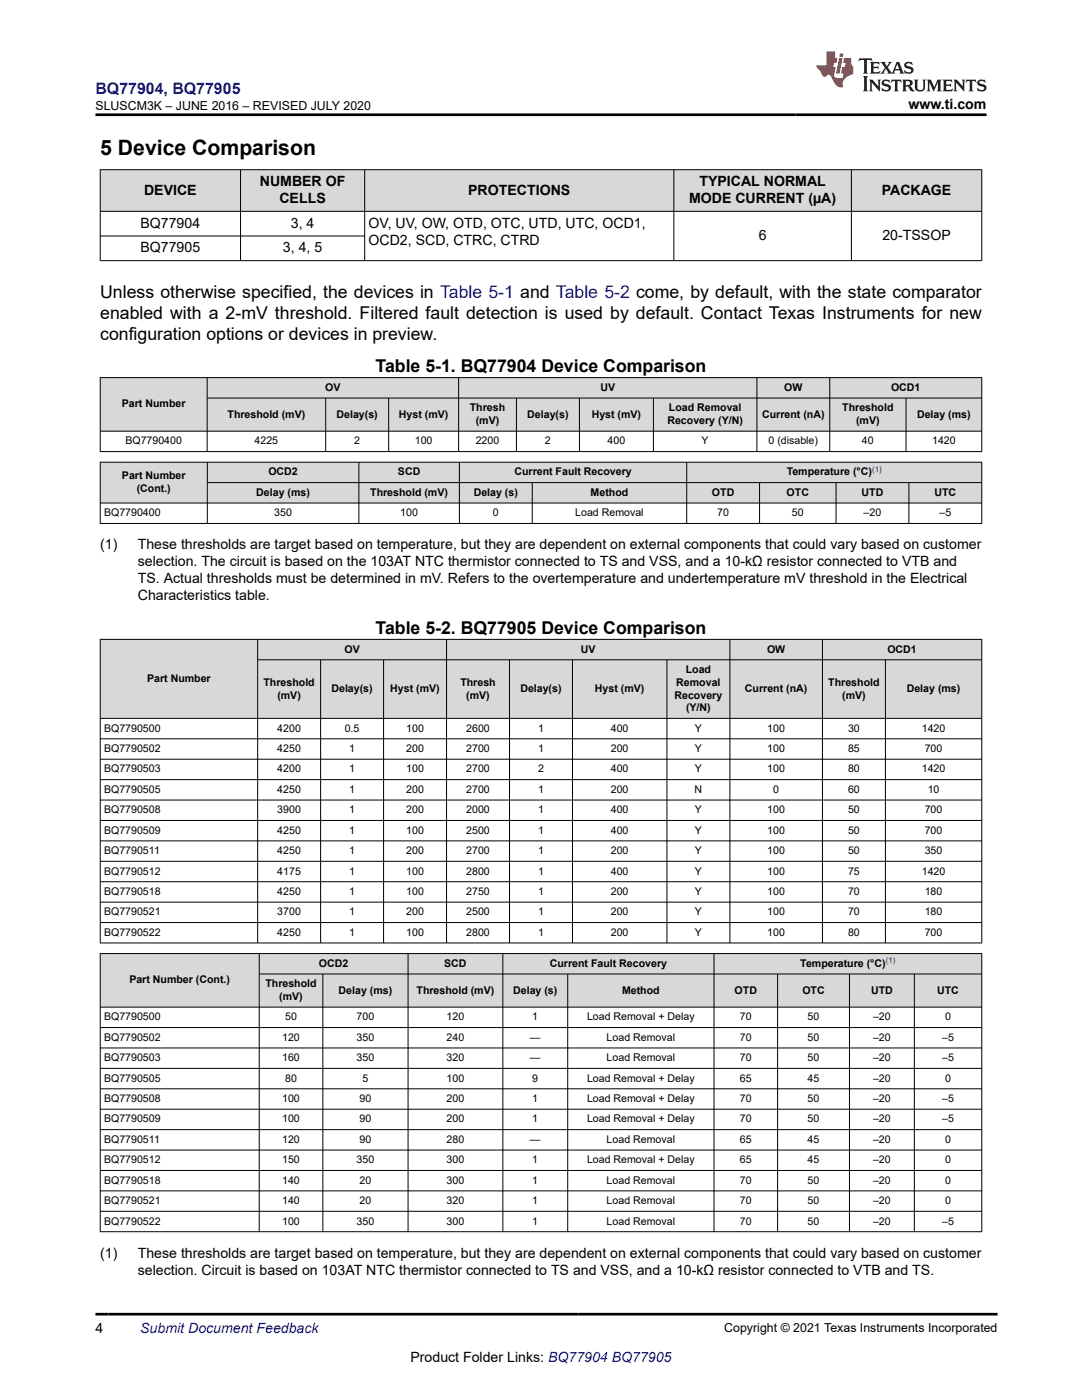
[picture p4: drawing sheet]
<svg xmlns="http://www.w3.org/2000/svg" width="216mm" height="279mm" viewBox="0 0 216 279" stroke-linecap="round" stroke-linejoin="round" font-family="sans-serif">
<defs><g id="words">
<text font-size="4.2" x="20" y="30.9">5 Device Comparison</text>
<g font-size="3.5">
<text x="20" y="59.4">Unless otherwise specified, the devices in Table 5-1 and Table 5-2 come, by default, with the state comparator</text>
<text x="20" y="63.6">enabled with a 2-mV threshold. Filtered fault detection is used by default. Contact Texas Instruments for new</text>
<text x="20" y="67.9">configuration options or devices in preview.</text>
<text x="74.9" y="74.2">Table 5-1. BQ77904 Device Comparison</text>
<text x="74.9" y="126.4">Table 5-2. BQ77905 Device Comparison</text>
</g>
<text font-size="3.2" fill="#00f" x="19.1" y="18.7">BQ77904, BQ77905</text>
<g font-size="2.8">
<text x="181.3" y="21.8">www.ti.com</text>
<text x="28.7" y="38.8">DEVICE</text>
<text x="51.8" y="37.1">NUMBER OF</text>
<text x="55.8" y="40.5">CELLS</text>
<text x="93.4" y="38.8">PROTECTIONS</text>
<text x="137.5" y="40.5">MODE CURRENT (µA)</text>
<text x="139.6" y="37.1">TYPICAL NORMAL</text>
<text x="175.9" y="38.8">PACKAGE</text>
<text x="28" y="45.4">BQ77904</text>
<text x="58" y="45.4">3, 4</text>
<text x="73.5" y="45.4">OV, UV, OW, OTD, OTC, UTD, UTC, OCD1,</text>
<text x="151.4" y="47.9">6</text>
<text x="176.1" y="47.9">20-TSSOP</text>
<text x="28" y="50.4">BQ77905</text>
<text x="56.5" y="50.4">3, 4, 5</text>
<text x="73.5" y="48.8">OCD2, SCD, CTRC, CTRD</text>
<text x="20" y="109.6">(1)</text>
<text x="27.5" y="109.6">These thresholds are target based on temperature, but they are dependent on external components that could vary based on customer</text>
<text x="27.5" y="113">selection. The circuit is based on the 103AT NTC thermistor connected to TS and VSS, and a 10-kΩ resistor connected to VTB and</text>
<text x="27.5" y="116.4">TS. Actual thresholds must be determined in mV. Refers to the overtemperature and undertemperature mV threshold in the Electrical</text>
<text x="27.5" y="119.8">Characteristics table.</text>
<text x="20" y="251">(1)</text>
<text x="27.5" y="251">These thresholds are target based on temperature, but they are dependent on external components that could vary based on customer</text>
<text x="27.5" y="254.4">selection. Circuit is based on 103AT NTC thermistor connected to TS and VSS, and a 10-kΩ resistor connected to VTB and TS.</text>
<text x="19.1" y="266.1">4</text>
<text x="81.9" y="271.7">Product Folder Links: BQ77904 BQ77905</text>
</g>
<text font-size="2.8" fill="#00f" x="28" y="266.1">Submit Document Feedback</text>
<g font-size="2.5">
<text x="19" y="21.9">SLUSCM3K – JUNE 2016 – REVISED JULY 2020</text>
<text x="144.5" y="265.8">Copyright © 2021 Texas Instruments Incorporated</text>
</g>
<g font-size="2.1">
<text x="24.3" y="81.3">Part Number</text>
<text x="45.4" y="83.4">Threshold (mV)</text>
<text x="64.9" y="78">OV</text>
<text x="67.2" y="83.4">Delay(s)</text>
<text x="79.6" y="83.4">Hyst (mV)</text>
<text x="93.8" y="82.1">Thresh</text>
<text x="105.2" y="83.4">Delay(s)</text>
<text x="118.1" y="83.4">Hyst (mV)</text>
<text x="119.8" y="78">UV</text>
<text x="133.5" y="82.1">Load Removal</text>
<text x="152.1" y="83.4">Current (nA)</text>
<text x="156.5" y="78">OW</text>
<text x="168.1" y="82.1">Threshold</text>
<text x="177.8" y="78">OCD1</text>
<text x="183" y="83.4">Delay (ms)</text>
<text x="25" y="88.7">BQ7790400</text>
<text x="50.8" y="88.7">4225</text>
<text x="70.7" y="88.7">2</text>
<text x="82.8" y="88.7">100</text>
<text x="94.9" y="88.7">2200</text>
<text x="94.9" y="84.6">(mV)</text>
<text x="108.7" y="88.7">2</text>
<text x="121.2" y="88.7">400</text>
<text x="133.2" y="84.6">Recovery (Y/N)</text>
<text x="140" y="88.7">Y</text>
<text x="153.4" y="88.7">0 (disable)</text>
<text x="170.8" y="84.6">(mV)</text>
<text x="172" y="88.7">40</text>
<text x="186" y="88.7">1420</text>
<text x="24.3" y="95.7">Part Number</text>
<text x="53.5" y="94.9">OCD2</text>
<text x="79.4" y="94.9">SCD</text>
<text x="102.6" y="94.9">Current Fault Recovery</text>
<text x="157" y="94.9">Temperature (°C)</text>
<text x="27.3" y="98.2">(Cont.)</text>
<text x="51.1" y="99">Delay (ms)</text>
<text x="73.9" y="99">Threshold (mV)</text>
<text x="94.5" y="99">Delay (s)</text>
<text x="117.9" y="99">Method</text>
<text x="142.1" y="99">OTD</text>
<text x="157" y="99">OTC</text>
<text x="171.9" y="99">UTD</text>
<text x="186.5" y="99">UTC</text>
<text x="20.8" y="103">BQ7790400</text>
<text x="54.7" y="103">350</text>
<text x="79.9" y="103">100</text>
<text x="98.3" y="103">0</text>
<text x="114.8" y="103">Load Removal</text>
<text x="143.1" y="103">70</text>
<text x="158" y="103">50</text>
<text x="172.3" y="103">–20</text>
<text x="187.5" y="103">–5</text>
<text x="68.7" y="130.2">OV</text>
<text x="115.9" y="130.2">UV</text>
<text x="153.1" y="130.2">OW</text>
<text x="177.1" y="130.2">OCD1</text>
<text x="29.4" y="136.1">Part Number</text>
<text x="52.6" y="136.9">Threshold</text>
<text x="91.9" y="136.9">Thresh</text>
<text x="135" y="136.9">Removal</text>
<text x="136.8" y="134.3">Load</text>
<text x="165.3" y="136.9">Threshold</text>
<text x="55.3" y="139.4">(mV)</text>
<text x="66.1" y="138.1">Delay(s)</text>
<text x="77.9" y="138.1">Hyst (mV)</text>
<text x="93" y="139.4">(mV)</text>
<text x="103.8" y="138.1">Delay(s)</text>
<text x="118.7" y="138.1">Hyst (mV)</text>
<text x="134.6" y="139.4">Recovery</text>
<text x="136.9" y="141.9">(Y/N)</text>
<text x="148.6" y="138.1">Current (nA)</text>
<text x="168" y="139.4">(mV)</text>
<text x="180.9" y="138.1">Delay (ms)</text>
<text x="20.8" y="146">BQ7790500</text>
<text x="55.3" y="146">4200</text>
<text x="68.8" y="146">0.5</text>
<text x="81.1" y="146">100</text>
<text x="93" y="146">2600</text>
<text x="107.4" y="146">1</text>
<text x="121.9" y="146">400</text>
<text x="138.7" y="146">Y</text>
<text x="153.1" y="146">100</text>
<text x="169.2" y="146">30</text>
<text x="183.9" y="146">1420</text>
<text x="20.8" y="150.1">BQ7790502</text>
<text x="20.8" y="154.2">BQ7790503</text>
<text x="55.3" y="150.1">4250</text>
<text x="55.3" y="154.2">4200</text>
<text x="69.7" y="150.1">1</text>
<text x="69.7" y="154.2">1</text>
<text x="81.1" y="150.1">200</text>
<text x="81.1" y="154.2">100</text>
<text x="93" y="150.1">2700</text>
<text x="93" y="154.2">2700</text>
<text x="107.4" y="150.1">1</text>
<text x="107.4" y="154.2">2</text>
<text x="121.9" y="150.1">200</text>
<text x="121.9" y="154.2">400</text>
<text x="138.7" y="150.1">Y</text>
<text x="138.7" y="154.2">Y</text>
<text x="153.1" y="150.1">100</text>
<text x="153.1" y="154.2">100</text>
<text x="169.2" y="150.1">85</text>
<text x="169.2" y="154.2">80</text>
<text x="183.9" y="154.2">1420</text>
<text x="184.5" y="150.1">700</text>
<text x="20.8" y="158.2">BQ7790505</text>
<text x="55.3" y="158.2">4250</text>
<text x="69.7" y="158.2">1</text>
<text x="81.1" y="158.2">200</text>
<text x="93" y="158.2">2700</text>
<text x="107.4" y="158.2">1</text>
<text x="121.9" y="158.2">200</text>
<text x="138.6" y="158.2">N</text>
<text x="154.3" y="158.2">0</text>
<text x="169.2" y="158.2">60</text>
<text x="185.1" y="158.2">10</text>
<text x="20.8" y="162.3">BQ7790508</text>
<text x="20.8" y="166.4">BQ7790509</text>
<text x="55.3" y="162.3">3900</text>
<text x="55.3" y="166.4">4250</text>
<text x="69.7" y="162.3">1</text>
<text x="69.7" y="166.4">1</text>
<text x="81.1" y="162.3">200</text>
<text x="81.1" y="166.4">100</text>
<text x="93" y="162.3">2000</text>
<text x="93" y="166.4">2500</text>
<text x="107.4" y="162.3">1</text>
<text x="107.4" y="166.4">1</text>
<text x="121.9" y="162.3">400</text>
<text x="121.9" y="166.4">400</text>
<text x="138.7" y="162.3">Y</text>
<text x="138.7" y="166.4">Y</text>
<text x="153.1" y="162.3">100</text>
<text x="153.1" y="166.4">100</text>
<text x="169.2" y="162.3">50</text>
<text x="169.2" y="166.4">50</text>
<text x="184.5" y="162.3">700</text>
<text x="184.5" y="166.4">700</text>
<text x="20.8" y="170.5">BQ7790511</text>
<text x="55.3" y="170.5">4250</text>
<text x="69.7" y="170.5">1</text>
<text x="81.1" y="170.5">200</text>
<text x="93" y="170.5">2700</text>
<text x="107.4" y="170.5">1</text>
<text x="121.9" y="170.5">200</text>
<text x="138.7" y="170.5">Y</text>
<text x="153.1" y="170.5">100</text>
<text x="169.2" y="170.5">50</text>
<text x="184.5" y="170.5">350</text>
<text x="20.8" y="174.5">BQ7790512</text>
<text x="20.8" y="178.6">BQ7790518</text>
<text x="55.3" y="174.5">4175</text>
<text x="55.3" y="178.6">4250</text>
<text x="69.7" y="174.5">1</text>
<text x="69.7" y="178.6">1</text>
<text x="81.1" y="174.5">100</text>
<text x="81.1" y="178.6">100</text>
<text x="93" y="174.5">2800</text>
<text x="93" y="178.6">2750</text>
<text x="107.4" y="174.5">1</text>
<text x="107.4" y="178.6">1</text>
<text x="121.9" y="174.5">400</text>
<text x="121.9" y="178.6">200</text>
<text x="138.7" y="174.5">Y</text>
<text x="138.7" y="178.6">Y</text>
<text x="153.1" y="174.5">100</text>
<text x="153.1" y="178.6">100</text>
<text x="169.2" y="174.5">75</text>
<text x="169.2" y="178.6">70</text>
<text x="183.9" y="174.5">1420</text>
<text x="184.5" y="178.6">180</text>
<text x="20.8" y="182.7">BQ7790521</text>
<text x="55.3" y="182.7">3700</text>
<text x="69.7" y="182.7">1</text>
<text x="81.1" y="182.7">200</text>
<text x="93" y="182.7">2500</text>
<text x="107.4" y="182.7">1</text>
<text x="121.9" y="182.7">200</text>
<text x="138.7" y="182.7">Y</text>
<text x="153.1" y="182.7">100</text>
<text x="169.2" y="182.7">70</text>
<text x="184.5" y="182.7">180</text>
<text x="20.8" y="186.8">BQ7790522</text>
<text x="55.3" y="186.8">4250</text>
<text x="69.7" y="186.8">1</text>
<text x="81.1" y="186.8">100</text>
<text x="93" y="186.8">2800</text>
<text x="107.4" y="186.8">1</text>
<text x="121.9" y="186.8">200</text>
<text x="138.7" y="186.8">Y</text>
<text x="153.1" y="186.8">100</text>
<text x="169.2" y="186.8">80</text>
<text x="184.5" y="186.8">700</text>
<text x="25.8" y="196.3">Part Number (Cont.)</text>
<text x="53" y="197">Threshold</text>
<text x="63.6" y="193">OCD2</text>
<text x="88.6" y="193">SCD</text>
<text x="109.7" y="193">Current Fault Recovery</text>
<text x="159.7" y="193">Temperature (°C)</text>
<text x="20.8" y="203.6">BQ7790500</text>
<text x="55.7" y="199.6">(mV)</text>
<text x="56.9" y="203.6">50</text>
<text x="67.6" y="198.3">Delay (ms)</text>
<text x="71.2" y="203.6">700</text>
<text x="83.1" y="198.3">Threshold (mV)</text>
<text x="89.1" y="203.6">120</text>
<text x="102.4" y="198.3">Delay (s)</text>
<text x="106.2" y="203.6">1</text>
<text x="117.1" y="203.6">Load Removal + Delay</text>
<text x="124.1" y="198.3">Method</text>
<text x="146.6" y="198.3">OTD</text>
<text x="147.6" y="203.6">70</text>
<text x="160.1" y="198.3">OTC</text>
<text x="161.2" y="203.6">50</text>
<text x="173.8" y="198.3">UTD</text>
<text x="174.2" y="203.6">–20</text>
<text x="187" y="198.3">UTC</text>
<text x="188.6" y="203.6">0</text>
<text x="20.8" y="207.7">BQ7790502</text>
<text x="56.3" y="207.7">120</text>
<text x="71.2" y="207.7">350</text>
<text x="89.1" y="207.7">240</text>
<text x="105.8" y="207.7">—</text>
<text x="121.1" y="207.7">Load Removal</text>
<text x="147.6" y="207.7">70</text>
<text x="161.2" y="207.7">50</text>
<text x="174.2" y="207.7">–20</text>
<text x="188" y="207.7">–5</text>
<text x="20.8" y="211.8">BQ7790503</text>
<text x="20.8" y="215.9">BQ7790505</text>
<text x="56.3" y="211.8">160</text>
<text x="56.9" y="215.9">80</text>
<text x="71.2" y="211.8">350</text>
<text x="72.3" y="215.9">5</text>
<text x="89.1" y="211.8">320</text>
<text x="89.1" y="215.9">100</text>
<text x="105.8" y="211.8">—</text>
<text x="106.2" y="215.9">9</text>
<text x="117.1" y="215.9">Load Removal + Delay</text>
<text x="121.1" y="211.8">Load Removal</text>
<text x="147.6" y="211.8">70</text>
<text x="147.6" y="215.9">65</text>
<text x="161.2" y="211.8">50</text>
<text x="161.2" y="215.9">45</text>
<text x="174.2" y="211.8">–20</text>
<text x="174.2" y="215.9">–20</text>
<text x="188" y="211.8">–5</text>
<text x="188.6" y="215.9">0</text>
<text x="20.8" y="219.9">BQ7790508</text>
<text x="56.3" y="219.9">100</text>
<text x="71.7" y="219.9">90</text>
<text x="89.1" y="219.9">200</text>
<text x="106.2" y="219.9">1</text>
<text x="117.1" y="219.9">Load Removal + Delay</text>
<text x="147.6" y="219.9">70</text>
<text x="161.2" y="219.9">50</text>
<text x="174.2" y="219.9">–20</text>
<text x="188" y="219.9">–5</text>
<text x="20.8" y="224">BQ7790509</text>
<text x="56.3" y="224">100</text>
<text x="71.7" y="224">90</text>
<text x="89.1" y="224">200</text>
<text x="106.2" y="224">1</text>
<text x="117.1" y="224">Load Removal + Delay</text>
<text x="147.6" y="224">70</text>
<text x="161.2" y="224">50</text>
<text x="174.2" y="224">–20</text>
<text x="188" y="224">–5</text>
<text x="20.8" y="228.1">BQ7790511</text>
<text x="20.8" y="232.2">BQ7790512</text>
<text x="56.3" y="228.1">120</text>
<text x="56.3" y="232.2">150</text>
<text x="71.2" y="232.2">350</text>
<text x="71.7" y="228.1">90</text>
<text x="89.1" y="228.1">280</text>
<text x="89.1" y="232.2">300</text>
<text x="105.8" y="228.1">—</text>
<text x="106.2" y="232.2">1</text>
<text x="117.1" y="232.2">Load Removal + Delay</text>
<text x="121.1" y="228.1">Load Removal</text>
<text x="147.6" y="228.1">65</text>
<text x="147.6" y="232.2">65</text>
<text x="161.2" y="228.1">45</text>
<text x="161.2" y="232.2">45</text>
<text x="174.2" y="228.1">–20</text>
<text x="174.2" y="232.2">–20</text>
<text x="188.6" y="228.1">0</text>
<text x="188.6" y="232.2">0</text>
<text x="20.8" y="236.2">BQ7790518</text>
<text x="56.3" y="236.2">140</text>
<text x="71.7" y="236.2">20</text>
<text x="89.1" y="236.2">300</text>
<text x="106.2" y="236.2">1</text>
<text x="121.1" y="236.2">Load Removal</text>
<text x="147.6" y="236.2">70</text>
<text x="161.2" y="236.2">50</text>
<text x="174.2" y="236.2">–20</text>
<text x="188.6" y="236.2">0</text>
<text x="20.8" y="240.3">BQ7790521</text>
<text x="20.8" y="244.4">BQ7790522</text>
<text x="56.3" y="240.3">140</text>
<text x="56.3" y="244.4">100</text>
<text x="71.2" y="244.4">350</text>
<text x="71.7" y="240.3">20</text>
<text x="89.1" y="240.3">320</text>
<text x="89.1" y="244.4">300</text>
<text x="106.2" y="240.3">1</text>
<text x="106.2" y="244.4">1</text>
<text x="121.1" y="240.3">Load Removal</text>
<text x="121.1" y="244.4">Load Removal</text>
<text x="147.6" y="240.3">70</text>
<text x="147.6" y="244.4">70</text>
<text x="161.2" y="240.3">50</text>
<text x="161.2" y="244.4">50</text>
<text x="174.2" y="240.3">–20</text>
<text x="174.2" y="244.4">–20</text>
<text x="188" y="244.4">–5</text>
<text x="188.6" y="240.3">0</text>
</g>
<g font-size="1.6" fill="#00f">
<text x="174" y="94.2">(1)</text>
<text x="176.7" y="192.2">(1)</text>
</g>
</g></defs>
<g fill="#d8d8d8">
<path d="M20 33.9h175.9v8.3h-175.9z" fill-rule="evenodd"/>
<path d="M20.1 33.9h27.8v8.2h-27.8z" fill-rule="evenodd"/>
<path d="M48.1 33.9h24.6v8.2h-24.6z" fill-rule="evenodd"/>
<path d="M72.8 33.9h61.6v8.2h-61.6z" fill-rule="evenodd"/>
<path d="M134.5 33.9h35.3v8.2h-35.3z" fill-rule="evenodd"/>
<path d="M169.9 33.9h25.9v8.2h-25.9z" fill-rule="evenodd"/>
</g>
<path d="M19.9 33.9h176.1M20 33.8v18.3M48 33.8v18.3M72.8 33.8v18.3M134.5 33.8v18.3M169.9 33.8v18.3M195.9 33.8v18.3M19.9 42.2h176.1M19.9 47.1h52.9M196 52h-176.1" fill="none" stroke="#000" stroke-width=".2"/>
<g fill="#d8d8d8">
<path d="M20 75.4h175.9v4h-175.9z" fill-rule="evenodd"/>
<path d="M20.1 75.4h21.2v10.6h-21.2z" fill-rule="evenodd"/>
<path d="M41.4 75.4h50.1v4h-50.1z" fill-rule="evenodd"/>
<path d="M91.6 75.4h59.4v4h-59.4z" fill-rule="evenodd"/>
<path d="M151.1 75.4h14.4v4h-14.4z" fill-rule="evenodd"/>
<path d="M165.6 75.4h30.2v4h-30.2z" fill-rule="evenodd"/>
<path d="M41.4 79.5h23.5v6.5h-23.5z" fill-rule="evenodd"/>
<path d="M65 79.5h12.5v6.5h-12.5z" fill-rule="evenodd"/>
<path d="M77.6 79.5h13.9v6.5h-13.9z" fill-rule="evenodd"/>
<path d="M91.6 79.5h11.4v6.5h-11.4z" fill-rule="evenodd"/>
<path d="M103.1 79.5h12.5v6.5h-12.5z" fill-rule="evenodd"/>
<path d="M115.7 79.5h14.6v6.5h-14.6z" fill-rule="evenodd"/>
<path d="M130.4 79.5h20.6v6.5h-20.6z" fill-rule="evenodd"/>
<path d="M151.1 79.5h14.4v6.5h-14.4z" fill-rule="evenodd"/>
<path d="M165.6 79.5h15.1v6.5h-15.1z" fill-rule="evenodd"/>
<path d="M180.9 79.5h14.9v6.5h-14.9z" fill-rule="evenodd"/>
</g>
<g fill="none" stroke="#000" stroke-width=".2">
<path d="M19.9 75.4h176.1M20 75.3v14.9M41.3 75.3v14.9M41.3 79.4h154.7M65 79.4v10.8M77.6 79.4v10.8M91.5 75.3v14.9M103 79.4v10.8M115.6 79.4v10.8M130.4 79.4v10.8M151 75.3v14.9M165.6 75.3v14.9"/>
<path d="M180.8 79.4v10.8M195.9 75.3v14.9M19.9 90.1h176.1M196 86.1h-176.1"/>
</g>
<g fill="#d8d8d8">
<path d="M20 92.2h175.9v4.1h-175.9z" fill-rule="evenodd"/>
<path d="M20.1 92.3h21.2v8h-21.2z" fill-rule="evenodd"/>
<path d="M41.4 92.3h30.1v4h-30.1z" fill-rule="evenodd"/>
<path d="M71.7 92.3h19.9v4h-19.9z" fill-rule="evenodd"/>
<path d="M91.7 92.3h45.3v4h-45.3z" fill-rule="evenodd"/>
<path d="M137.1 92.3h58.7v4h-58.7z" fill-rule="evenodd"/>
<path d="M41.4 96.4h30.1v3.9h-30.1z" fill-rule="evenodd"/>
<path d="M71.7 96.4h19.9v3.9h-19.9z" fill-rule="evenodd"/>
<path d="M91.7 96.4h14.4v3.9h-14.4z" fill-rule="evenodd"/>
<path d="M106.3 96.4h30.7v3.9h-30.7z" fill-rule="evenodd"/>
<path d="M137.1 96.4h14.4v3.9h-14.4z" fill-rule="evenodd"/>
<path d="M151.6 96.4h15.2v3.9h-15.2z" fill-rule="evenodd"/>
<path d="M166.9 96.4h14.4v3.9h-14.4z" fill-rule="evenodd"/>
<path d="M181.4 96.4h14.4v3.9h-14.4z" fill-rule="evenodd"/>
</g>
<g fill="none" stroke="#000" stroke-width=".2">
<path d="M19.9 92.2h176.1M20 92.2v12.3M41.4 92.2v12.3M41.4 96.3h154.6M71.6 92.2v12.3M91.7 92.2v12.3M106.2 96.3v8.2M137 92.2v12.3M151.6 96.3v8.2M166.8 96.3v8.2M181.4 96.3v8.2M195.9 92.2v12.3"/>
<path d="M19.9 104.5h176.1M196 100.4h-176.1"/>
</g>
<g fill="#d8d8d8">
<path d="M20 127.6h175.9v4.1h-175.9z" fill-rule="evenodd"/>
<path d="M20.1 127.7h31.2v15.6h-31.2z" fill-rule="evenodd"/>
<path d="M51.5 127.7h37.5v3.9h-37.5z" fill-rule="evenodd"/>
<path d="M89.2 127.7h56.4v3.9h-56.4z" fill-rule="evenodd"/>
<path d="M145.7 127.7h18.4v3.9h-18.4z" fill-rule="evenodd"/>
<path d="M164.2 127.7h31.6v3.9h-31.6z" fill-rule="evenodd"/>
<path d="M51.5 131.7h12.4v11.6h-12.4z" fill-rule="evenodd"/>
<path d="M64 131.7h12.5v11.6h-12.5z" fill-rule="evenodd"/>
<path d="M76.6 131.7h12.4v11.6h-12.4z" fill-rule="evenodd"/>
<path d="M89.2 131.7h12.4v11.6h-12.4z" fill-rule="evenodd"/>
<path d="M101.7 131.7h12.5v11.6h-12.5z" fill-rule="evenodd"/>
<path d="M114.3 131.7h18.7v11.6h-18.7z" fill-rule="evenodd"/>
<path d="M133.1 131.7h12.5v11.6h-12.5z" fill-rule="evenodd"/>
<path d="M145.7 131.7h18.4v11.6h-18.4z" fill-rule="evenodd"/>
<path d="M164.2 131.7h12.4v11.6h-12.4z" fill-rule="evenodd"/>
<path d="M176.7 131.7h19.1v11.6h-19.1z" fill-rule="evenodd"/>
</g>
<g fill="none" stroke="#000" stroke-width=".2">
<path d="M19.9 127.6h176.1M20 127.5v60.8M51.4 127.5v60.8M51.4 131.7h144.6M64 131.7v56.6M76.5 131.7v56.6M89.1 127.5v60.8M101.7 131.7v56.6M114.2 131.7v56.6M133.1 131.7v56.6M145.6 127.5v60.8M164.1 127.5v60.8"/>
<path d="M176.7 131.7v56.6M195.9 127.5v60.8M19.9 143.4h176.1M19.9 147.4h176.1M19.9 151.5h176.1M19.9 155.6h176.1M19.9 159.7h176.1M19.9 163.7h176.1M19.9 167.8h176.1M19.9 171.9h176.1M19.9 176h176.1M19.9 180h176.1"/>
<path d="M19.9 184.1h176.1M19.9 188.2h176.1"/>
</g>
<g fill="#d8d8d8">
<path d="M20 190.3h175.9v4.1h-175.9z" fill-rule="evenodd"/>
<path d="M20.1 190.4h31.6v10.5h-31.6z" fill-rule="evenodd"/>
<path d="M51.8 190.4h29.6v3.9h-29.6z" fill-rule="evenodd"/>
<path d="M81.5 190.4h18.8v3.9h-18.8z" fill-rule="evenodd"/>
<path d="M100.4 190.4h42v3.9h-42z" fill-rule="evenodd"/>
<path d="M142.5 190.4h53.3v3.9h-53.3z" fill-rule="evenodd"/>
<path d="M51.8 194.4h12.6v6.5h-12.6z" fill-rule="evenodd"/>
<path d="M64.5 194.4h16.9v6.5h-16.9z" fill-rule="evenodd"/>
<path d="M81.5 194.4h18.8v6.5h-18.8z" fill-rule="evenodd"/>
<path d="M100.4 194.4h12.8v6.5h-12.8z" fill-rule="evenodd"/>
<path d="M113.3 194.4h29.1v6.5h-29.1z" fill-rule="evenodd"/>
<path d="M142.5 194.4h12.6v6.5h-12.6z" fill-rule="evenodd"/>
<path d="M155.2 194.4h14.2v6.5h-14.2z" fill-rule="evenodd"/>
<path d="M169.6 194.4h12.8v6.5h-12.8z" fill-rule="evenodd"/>
<path d="M182.5 194.4h13.3v6.5h-13.3z" fill-rule="evenodd"/>
</g>
<g fill="none" stroke="#000" stroke-width=".2">
<path d="M19.9 190.3h176.1M20 190.2v55.7M51.7 190.2v55.7M51.7 194.4h144.3M64.4 194.4v51.5M81.4 190.2v55.7M100.3 190.2v55.7M113.3 194.4v51.5M142.5 190.2v55.7M155.2 194.4v51.5M169.5 194.4v51.5M182.4 194.4v51.5"/>
<path d="M195.9 190.2v55.7M19.9 201h176.1M19.9 205.1h176.1M19.9 209.1h176.1M19.9 213.2h176.1M19.9 217.3h176.1M19.9 221.4h176.1M19.9 225.4h176.1M19.9 229.5h176.1M19.9 233.6h176.1M19.9 237.7h176.1M19.9 241.7h176.1"/>
<path d="M19.9 245.8h176.1"/>
</g>
<path d="M171.5 11.6l-.2 .6 .5-.2h.6v.1v2.2l-.2 .4h1l-.2-.4v-2.2v-.1h.5l.6 .2-.2-.6zM173.6 12.4l.2 .3v1.6l-.2 .4h1.9l.1-.6a1.08 1.08 0 0 1-1.3 .2v-.7h.6l.4 .2v-.7l-.4 .2h-.6v-.5l.2-.2a1 1 0 0 1 1 .3l-.1-.5zM175.7 12.4l.9 1.1-1 1.2h.9l-.2-.2 .5-.8 .4 .8-.2 .2h1.6l-.2-.2 .2-.5h.9l.1 .5-.1 .2h.9l-.2-.4-.8-1.9h-.5l-.9 2.1-.9-1.1 .9-1h-.8l.2 .2-.4 .6-.4-.6 .2-.2zM179 12.8l.4 1h-.7zM180.7 12.5a.65 .65 0 0 0-.2 .7 .65 .65 0 0 0 .6 .5l.6 .1 .1 .3a.79 .79 0 0 1-.7 .4 .79 .79 0 0 1-.7-.5l.1 .7 .2-.1a.93 .93 0 0 0 1.1 0 .93 .93 0 0 0 .4-.9 1.46 1.46 0 0 0-1.2-.6l-.1-.3a1.09 1.09 0 0 1 1.2 .2l-.2-.6-.1 .1-.5-.2zM172.2 15.2l.2 .4v2.2l-.2 .4h1l-.2-.4v-2.2l.2-.4zM173.4 15.9l.2 .4v1.5l-.2 .4h.8l-.3-.4 .1-1.3 1.6 1.8v-2l.2-.4h-.7l.1 .2 .1 1.1-1.2-1.3zM176.2 16a.65 .65 0 0 0-.2 .8 .65 .65 0 0 0 .6 .4l.6 .2 .1 .2a.79 .79 0 0 1-.7 .4 .79 .79 0 0 1-.7-.5l.1 .7 .2-.1a.93 .93 0 0 0 1.1 .1 .93 .93 0 0 0 .4-1 1.46 1.46 0 0 0-1.2-.5l-.1-.4a1.09 1.09 0 0 1 1.2 .2l-.1-.6-.2 .1-.5-.1zM177.9 15.9l-.1 .6a.63 .63 0 0 1 .8-.3v1.6l-.3 .4h1l-.2-.4v-1.6a.66 .66 0 0 1 .8 .3l-.1-.6zM180 15.9l.2 .4v1.5l-.2 .4h1l-.2-.2-.1-.7h.5l.1 .2a.79 .79 0 0 0 1.2 .6l-1-.9a.61 .61 0 0 0 .6-.6 .61 .61 0 0 0-.5-.7zM180.8 16.2h.1a.47 .47 0 0 1 .5 .1 .47 .47 0 0 1 .1 .5l-.1 .1-.7 .1zM182.3 15.9l.2 .2a2.27 2.27 0 0 0 .4 2 1.04 1.04 0 0 0 1.7-.7v-1.3l.2-.2h-.8l.2 .4v1.1a.6 .6 0 0 1-.6 .6 .6 .6 0 0 1-.6-.6v-1.1l.3-.4zM184.9 15.9l.2 .4v1.5l-.2 .4h.8l-.3-.4v-1.4l.9 1.9 .9-1.9v1.4l-.3 .4h1l-.2-.4v-1.5l.2-.4h-.8l-.7 1.5-.6-1.5zM188.1 15.9l.2 .4v1.5l-.2 .4h1.9l.1-.6a1.09 1.09 0 0 1-1.3 .2v-.7h.6l.4 .2v-.6l-.4 .2h-.6v-.6l.2-.1a1.01 1.01 0 0 1 1 .3l-.1-.6zM190.2 15.9l.3 .4v1.5l-.3 .4h.8l-.2-.4v-1.3l1.6 1.8v-2l.2-.4h-.7l.2 .2v1.1l-1.2-1.3zM192.8 15.9l-.1 .6a.63 .63 0 0 1 .8-.3v1.6l-.3 .4h1l-.2-.4v-1.6a.66 .66 0 0 1 .8 .3l-.1-.6zM195.2 16a.65 .65 0 0 0-.2 .8 .65 .65 0 0 0 .6 .4l.6 .2 .2 .2a.79 .79 0 0 1-.7 .4 .79 .79 0 0 1-.7-.5l.1 .7 .2-.1a.93 .93 0 0 0 1 .1 .93 .93 0 0 0 .5-1 1.46 1.46 0 0 0-1.3-.5v-.4a1.09 1.09 0 0 1 1.2 .2l-.2-.6-.2 .1-.5-.1z" fill="#231f20"/>
<path d="M164.9 10.3v2.7h-2l.1 .4 .8 1a.95 .95 0 0 0 1 .9 .59 .59 0 0 1 .5-.4 .59 .59 0 0 1 .5 .3l.4 .8a1.59 1.59 0 0 0 2.1 1.4 1.61 1.61 0 0 1 1-2.3l1-.3-.1-1.5a1.59 1.59 0 0 1-.3-1.7h-1.5l-.2 .9h.6l-.2 .9h-.5l-.2 .9v.3l.4 .1-.1 .9h-.7a.73 .73 0 0 1-1-.7l.3-1.5h-.5l.1-.9h.5l.2-.9h-.5v-1.3zM167.4 11.6l-.6 3.1h.7l.6-3.1zM167.6 10.7l-.1 .6h.7l.1-.6z" fill="#ed1c24"/>
<path d="M19.1 22.9h177.8M19.1 262.3h179.9" fill="none" stroke="#000" stroke-width=".53"/>
<use href="#words"/>
</svg>
